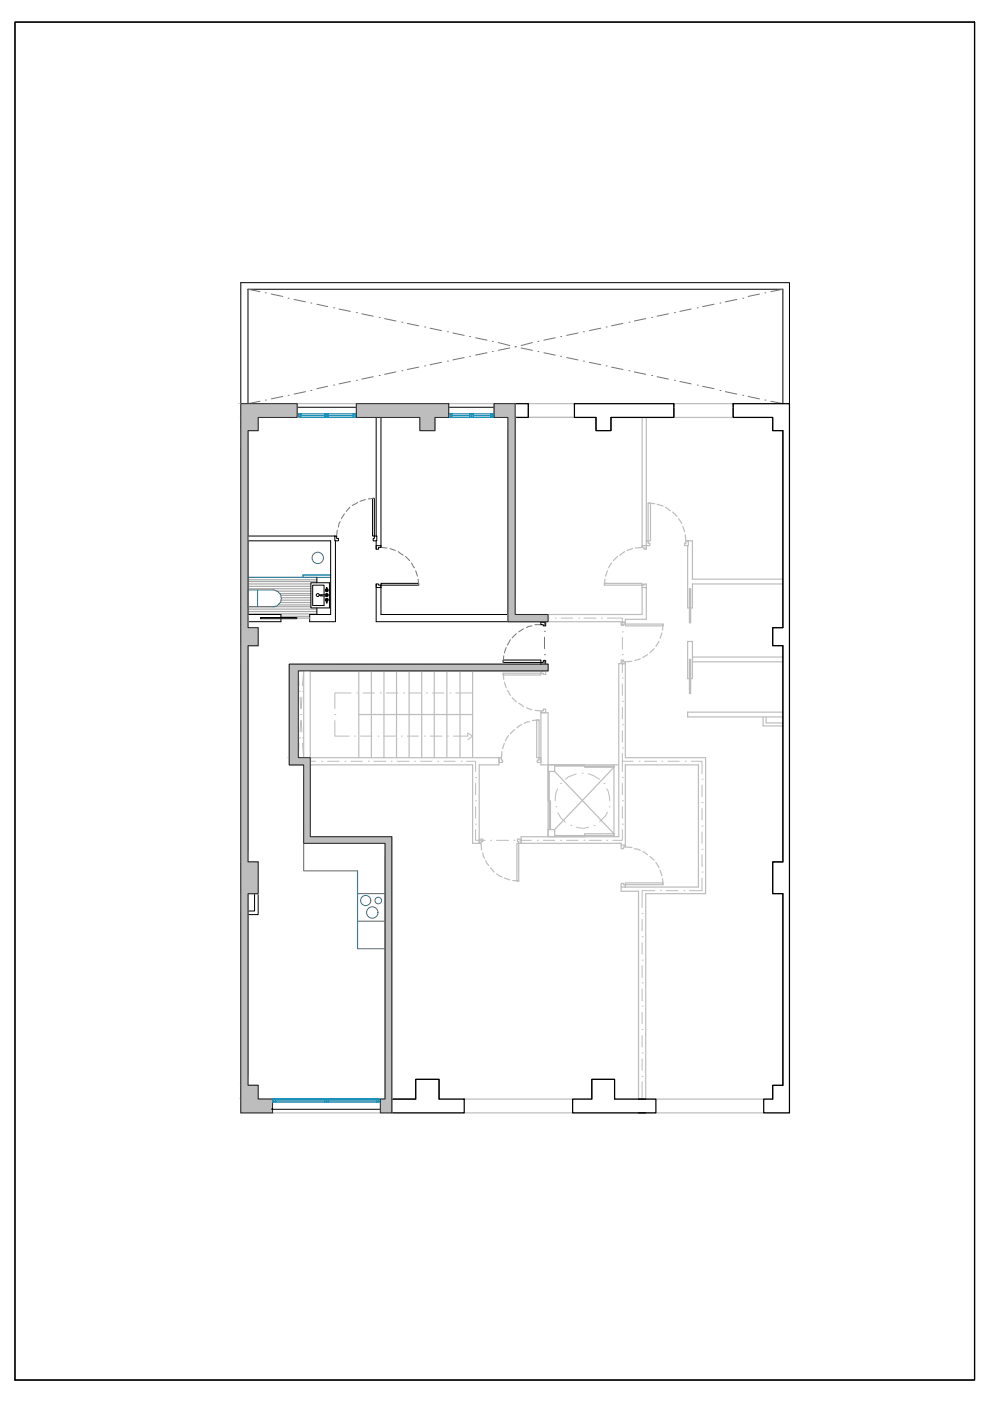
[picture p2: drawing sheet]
<svg xmlns="http://www.w3.org/2000/svg" width="210mm" height="297mm" viewBox="0 0 210 297" stroke-linecap="round" stroke-linejoin="round" font-family="sans-serif">
<!-- layer: 0 -->
<g fill="none" stroke="#bdbdbd" stroke-width=".25">
<path d="M51.1 85.6h116.3M112 88.5h9.8M136.1 88.5v27.2M137 88.5v26.2M142.9 88.5h12.5M137 115.7v.7M145.8 114.7h1v8.1h19.2M145.8 115.7v13.2h.4M136.1 124.6v5.7h-26.9M137 124.4v6.9h-4.4v.6h-.9v-.1h-16M146.8 139.3h19.2M166 123.8h-19.2v5.1h-.4"/>
<path d="M63.2 142.2h1.2v18.4h-1.2zM65.8 142.2v18.4h40v1.6h-4.2v16.6h-1.4v-16.6h-34.4M76.1 151.5h24.1M76.1 142.2v18.4M78.7 142.2v18.4M81.4 142.2v18.4M84.1 142.2v18.4M86.7 142.2v18.4M89.4 142.2v18.4M92.1 142.2v18.4M94.7 142.2v18.4M97.5 142.2v18.4"/>
<path d="M100.2 142.2v18.4M114.7 151.1h1.5v11.1h-1.5zM146.2 143.9h-.4v-7.9h1v7.9h-.4M146.8 140.3h19.2M161.8 152v1.9h4.2M162.4 152v1.3h3.6M166 151h-20.2v1h20.2M116.2 162.2h1.4v1.4h-1.4zM116.2 175.9h1.4v1.5h-1.4zM116.2 163.6h.3v6.2h-.3zM116.5 169.8h.2v6.1h-.2zM117.6 162.2h6.4v.2h-6.4z"/>
<path d="M117.6 177.2h6.4v.2h-6.4zM117.6 163.6l12.6 13.2M124 162.4h6.2v.3h-6.2zM124 176.8h6.2v.4h-6.2zM130.2 162.2v15.2M130.2 162.7l-12.6 13.2M131.2 162.2h-15v15.2M131.7 179.2v-.4h-21.2v-1.4h20.7v-36.7h1.4v19.9h17v28.9h-12.7v43.5M132.6 179.2v-17h15.5v25.9h-15.5M131.7 188.1v.9h3.7v44M51.1 236h116.3M93.1 233h32.4"/>
<path d="M130.3 233h33.5"/>
</g>
<g fill="none" stroke="#000" stroke-width=".21">
<path d="M52.6 85.6v-24.3h113.4v24.3M62.9 86.3h12.9M63 85.6v.6h-.1v.3h.1v2M75.6 85.6v.6h.2v.3h-.2v2M92.2 88.5v2.8h-3.2v-2.8h-8.2v27.6M95 86.3h9.9M95.1 85.6v.6h-.1v.3h.1v2h9.7v-2h.1l-.1-.9M107.7 88.5v41.8h-26.9v-6.2M112 85.6v.6M112 86.5v2M121.8 85.6v.6M142.9 86.5v2h-13.4v2.8h-3.1v-2.8h-17.2v41.8"/>
<path d="M142.9 85.6v.6M155.4 86.5v2h8.4v2.8h2.2v41.8M155.4 85.6v.6M71 113.7h-18.4v-22.4h2.1v-2.8h25.1v25.2M71.1 114.7v17.1h-5.4v-1.5h4.4v-15.6h-17.5v15.6h7v.6M79.8 114.7v1.7M52.6 136.9v45.8h2.1v6.8h-2.1v40.6h2.1v2.9M59.6 131.2v.6h-7v1.3M79.8 123.8v8h34.9v.1h1v-.1M166 136.9v45.8h-2.2v6.8h2.2v40.6h-2.2v2.9M65.8 142.2h50.4v-1.4h-54.9v21.4h3.1v16.6h17.3v54.2M65.8 162.2v15.2h17.3v55.6h5v-4.2h5v4.2"/>
<path d="M54 189.5v3.7h-1.4M54.7 189.5v4.4h-2.1M51.1 236v-176.1h116.3v176.1M57.7 235.2h23.1M57.8 235.1h-.1l.1 .1M80.6 235.1h.2l-.2 .1M125.5 233v-4.2h4.8v4.2"/>
</g>
<!-- layer: CARPINTERIA -->
<g fill="none" stroke="#a6a6a6" stroke-width=".25">
<path d="M52.6 122.4h14.6M52.6 122.9h14.6M52.6 123.3h14.6M52.6 123.8h13.3M52.6 124.3h13.3M52.6 124.8h13.3M52.6 128.6h13.3M52.6 129.1h14.6M52.6 129.7h14.6M52.6 130.2h14.6M58.7 125.3h7.2M59.1 128.3h6.8"/>
<path d="M59.3 125.8h6.6M59.4 127.7h6.5M59.6 126.2h6.3M59.6 127.2h6.3M59.6 130.7h6.1M59.7 126.7h6.2M63 131h2.7"/>
</g>
<!-- layer: 0-Sanitarios -->
<g fill="none" stroke="#3f6f7f" stroke-width=".21">
<path d="M52.6 125.1h5.3a1.82 1.82 0 0 1 1.7 1.6 1.82 1.82 0 0 1-1.3 1.9h-5.7zM52.6 122.4h17.5M54.6 125.1v3.5M64.4 178.8v5.8h11.4v16.6h5.9M75.8 195.3h5.9M75.8 189.5h5.9"/>
<circle cx="67.4" cy="118.3" r="1.21"/>
<circle cx="77.5" cy="190.9" r="1.08"/>
<circle cx="78.9" cy="193.5" r="1.21"/>
<circle cx="80.2" cy="190.9" r=".7"/>
</g>
<!-- layer: 17-mamparas-vidrio -->
<g fill="none" stroke="#0086b3" stroke-width=".25">
<path d="M63 87.7h.4v.8h-.4zM63.4 87.7h.4v.8h-.4zM63.8 87.7h5.2v.8h-5.2zM63.8 88.1h5.2M69 87.7h.3v.8h-.3zM69.3 87.7h.3v.8h-.3zM69.6 87.7h5.3v.8h-5.3zM69.6 88.1h5.3M74.9 87.7h.4v.8h-.4zM75.3 87.7h.3v.8h-.3zM95.1 87.7h.4v.8h-.4zM95.5 87.7h.3v.8h-.3z"/>
<path d="M95.8 87.7h3.8v.8h-3.8zM95.8 88.1h3.8M99.6 87.7h.3v.8h-.3zM99.9 87.7h.4v.8h-.4zM100.3 87.7h3.8v.8h-3.8zM100.3 88.1h3.8M104.1 87.7h.4v.8h-.4zM104.5 87.7h.3v.8h-.3zM70.1 121.9h-5.8v.5M54.7 233h27M57.8 233h22.8h-.3v.7h.3v-.7M57.8 233h.2v.7h-.2z"/>
<path d="M58 233h.4v.7h-.4zM58.4 233h10.4v.7h-10.4zM58.4 233.4h10.4M68.8 233h.4v.7h-.4zM69.2 233h.4v.7h-.4zM69.6 233h10.3v.7h-10.3zM69.6 233.4h10.3M79.9 233h.4v.7h-.4z"/>
</g>
<!-- layer: 0 -->
<g fill="none" stroke="#757575" stroke-width=".21">
<path d="M52.6 61.3l2.5 .5M56.3 62.1h.1M57.5 62.3l2.4 .6M61.1 63.2h.1M62.4 63.5l2.4 .5M65.9 64.2h.1M67.2 64.5l2.3 .5M70.7 65.3h.1M71.9 65.5l2.4 .5M75.6 66.3h.1M76.7 66.5l2.4 .5M79.1 79.9l-2.4 .5"/>
<path d="M80.4 79.6h.1M80.4 67.3h.1M81.5 67.5l2.4 .6M83.9 78.9l-2.4 .5M85.2 78.6h.1M85.2 68.3h.1M86.4 68.6l2.4 .5M88.8 77.8l-2.4 .5M90 77.6h.1M90 69.3h.1M91.2 69.6l2.4 .5M93.6 76.8l-2.4 .5"/>
<path d="M94.9 76.6h.1M94.9 70.3h.1M96 70.6l2.4 .5M98.4 75.8l-2.4 .5M99.6 75.6h.1M99.6 71.4h.1M100.8 71.6l2.5 .5M103.3 74.8l-2.5 .5M104.4 74.5h.1M104.4 72.4h.1M105.7 72.6l2.4 .7M108.1 73.8l-2.4 .5"/>
<path d="M109.2 73.5h.1M110.5 73.8l2.4 .5M112.9 72.6l-2.4 .7M114 72.4h.1M114 74.5h.1M115.3 74.8l2.4 .5M117.7 71.6l-2.4 .5M118.9 71.4h.1M118.9 75.6h.1M120.1 75.8l2.5 .5M122.6 70.6l-2.5 .5M123.7 70.3h.1"/>
<path d="M123.7 76.6h.1M125 76.8l2.4 .5M127.4 69.6l-2.4 .5M128.5 69.3h.1M128.5 77.6h.1M129.7 77.8l2.4 .5M132.1 68.6l-2.4 .5M133.4 68.3h.1M133.4 78.6h.1M134.5 78.9l2.4 .5M136.9 67.5l-2.4 .6M138.2 67.3h.1"/>
<path d="M138.2 79.6h.1M139.3 79.9l2.4 .5M141.7 66.5l-2.4 .5M143 66.3h.1M146.6 65.5l-2.5 .5M147.8 65.3h.1M151.4 64.5l-2.4 .5M152.7 64.2h.1M156.2 63.5l-2.4 .5M157.5 63.2h.1M161 62.3l-2.4 .6M162.2 62.1h.1"/>
<path d="M166 61.3l-2.6 .5M55.1 85.1l-2.5 .5M56.3 84.8h.1M59.9 84.1l-2.4 .5M61.1 83.8h.1M64.8 83l-2.4 .6M65.9 82.8h.1M69.5 81.9l-2.3 .5M70.7 81.6h.1M74.3 80.9l-2.4 .5M75.6 80.6h.1M108.5 88.6h.1"/>
<path d="M108.5 93.6h.1M108.5 98.5h.1M108.5 85.6v1.8M108.5 89.9v2.4M108.5 94.7v2.6M108.5 99.7v2.5M143 80.6h.1M144.1 80.9l2.5 .5M147.8 81.6h.1M149 81.9l2.4 .5M152.7 82.8h.1M153.8 83l2.4 .6"/>
<path d="M157.5 83.8h.1M158.6 84.1l2.4 .5M162.2 84.8h.1M163.4 85.1l2.6 .5M108.5 103.4h.1M108.5 108.3h.1M108.5 113.3h.1M108.5 118.2h.1M108.5 104.6v2.4M108.5 109.6v2.4M108.5 114.5v2.5M108.5 119.4v2.5"/>
<path d="M108.5 123h.1M108.5 128h.1M108.5 129.3v1.7h2.2M108.5 124.3v2.6M111.9 131h.1M113.2 131h2.2v1.6M115.4 133.8h.1M115.4 138.8h.1M115.4 139.9v1.7h-3.3M115.4 135.1v2.4M62.1 144.1h.1M62.1 149.1h.1"/>
<path d="M62.1 153.9h.1M62.1 158.9h.1M62.1 145.3v2.5M62.1 150.2v2.6M62.1 155.2v2.4M65.4 141.6h-3.3v1.3M66.5 141.6h.1M67.8 141.6h2.4M71.5 141.6h.1M72.8 141.6h2.4M76.5 141.6h.1M77.7 141.6h2.4"/>
<path d="M81.4 141.6h.1M82.6 141.6h2.5M86.2 141.6h.1M87.5 141.6h2.5M91.2 141.6h.1M92.5 141.6h2.4M96.1 141.6h.1M97.4 141.6h2.4M101.1 141.6h.1M102.4 141.6h2.4M106 141.6h.1M107.2 141.6h2.5"/>
<path d="M110.9 141.6h.1M62.1 160.1v1.3h3.1v2.2M65.2 164.8h.1M65.2 169.8h.1M65.2 174.7h.1M65.2 175.9v2.3h2.4M65.2 166.1v2.4M65.2 171.1v2.4M68.8 178.2h.1M70 178.2h2.5M73.8 178.2h.1M74.9 178.2h2.6"/>
<path d="M78.6 178.2h.1M79.9 178.2h2.4v2.9M82.3 182.4h.1M82.3 187.3h.1M82.3 192.3h.1M82.3 197.2h.1M82.3 183.6v2.4M82.3 188.6v2.4M82.3 193.4v2.5M82.3 198.4v2.5M82.3 202h.1M82.3 207h.1"/>
<path d="M82.3 211.9h.1M82.3 216.9h.1M82.3 203.3v2.4M82.3 208.3v2.4M82.3 213.2v2.4M82.3 218v2.6M82.3 221.7h.1M82.3 226.7h.1M82.3 231.6h.1M82.3 223v2.5M82.3 228v2.4M82.3 232.9v3.1"/>
</g>
<!-- layer: 23-PUERTAS -->
<g fill="none" stroke="#bdbdbd" stroke-width=".25">
<path d="M129.7 119.4l-.7 1M130.9 118l-.9 .9M132.5 117l-1.1 .7M134.1 116.3l-1.1 .4M136.1 115.7h.9v.7h-.5v-.3h-.4zM136.1 116.1l-1.4 .1M137 114.7h.4v.5h.4v.5h-.8zM137.4 106.7h.5v8h-.5zM137.4 106.7l1.4 .1M139.3 106.9l1.3 .4M141.1 107.6l1 .7M142.6 108.6l.9 .9"/>
<path d="M143.9 110l.6 1M144.8 111.6l.4 1.2M145.3 113.4l.1 1.3M145.4 114.7h.5v1h-.7v-.5h.2zM128.1 123.7h8v.4h-8zM128.3 122.8l-.2 1.3M128.8 121l-.4 1.2M131.7 131.9h.9v.4h-.4v.3h-.5zM131.7 139.9h.5v.4h.4v.4h-.9zM132.6 132.3h8v.4h-8zM135.8 139.7l-1.2 .4M136.1 124.1h.4v-.3h.5v.8h-.9z"/>
<path d="M137.3 138.8l-1 .6M138.7 137.5l-.9 .9M139.7 136l-.6 1M140.3 134.2l-.3 1.2M140.6 132.3l-.1 1.3M146.2 124.8h.2v7.3h-.2zM146.2 139.8h.2v7.3h-.2zM106.4 159.4l-.1 1.2M106.7 142.7h8v.4h-8zM106.7 142.7l.1 1.3M106.9 144.6l.4 1.2M106.9 157.6l-.3 1.1"/>
<path d="M107.6 146.4l.6 1M107.8 155.9l-.6 1.2M108.6 147.9l.9 .9M109.1 154.7l-.9 .9M110 149.1l1 .7M110.6 153.7l-1 .6M111.6 150.1l1.2 .4M112.3 153l-.8 .1-.4 .3M113.4 150.6l1.3 .1M113.8 152.6h.5v8h-.5zM114.3 152.6l-1.4 .2M114.7 142.2v.5h.5v.3h.5v-.8"/>
<path d="M114.7 150.7h.5v-.3h.5v.7h-1zM134 140.2l-1.4 .1M101.6 177.9h.8v.5h-.4v.4h-.4zM102 178.8l.1 1.4M105.8 160.6h.5v.5h.3v.6h-.8zM109.6 178.8h.4v8h-.4zM109.7 177.9h.8v.9h-.5v-.4h-.3zM114.3 160.6h.4v1.1h-.8v-.6h.4zM131.7 179.2h.9v.4h-.4v.3h-.5zM132.6 179.6l1.4 .1M134.5 179.9l.9 .2 .4 .2M102.4 180.8l.1 .8 .2 .4"/>
<path d="M103 182.5l.6 1M104 184l.8 .9M105.3 185.3l1.1 .6M106.9 186.2l1.2 .3M108.7 186.7l1.3 .1M131.7 187.3h.5v.3h.4v.5h-.9zM132.6 187.2h8v.4h-8zM136.3 180.6l1 .6M137.8 181.6l.9 .8M139.1 182.9l.6 1.1M140 184.5l.3 1.2M140.5 186.3l.1 1.3"/>
</g>
<g fill="none" stroke="#000" stroke-width=".21">
<path d="M71 113.7h.4v.5h.4v.5h-.8zM79 105.6h.4v8.1h-.4zM79.4 113.7h.5v1h-.8v-.5h.3zM79.8 115.7h1v.4h-.5v.3h-.5zM52.6 133.1h2.1v3.8h-2.1M55.2 130.9h7.8v.3h-7.8zM79.8 123.8h.5v.3h.5v.5h-1zM80.8 123.7h8v.4h-8zM106.7 139.9h8v.5h-8zM114.7 131.9h1v.8h-.5v-.3h-.5zM166 133.1h-2.2v3.8h2.2M114.7 140.4h.5v-.3h.5v.7h-1z"/>
<path d="M114.7 142.2h1"/>
</g>
<g fill="none" stroke="#757575" stroke-width=".21">
<path d="M71.5 112.4l-.1 1.3M72.1 110.6l-.2 .4-.1 .7M73 109l-.6 1M74.2 107.6l-.8 .8M75.8 106.5l-1.1 .7M77.5 105.9l-1.2 .4M79.4 105.6l-1.3 .2M80.8 116.1l1.2 .1M82.7 116.3l1.1 .4M84.5 117l1 .7M86 118l.9 .9M87.2 119.4l.7 1"/>
<path d="M88.1 121l.4 1.2M88.6 122.8l.2 1.3M106.8 139.1l-.1 1.3M107.3 137.3l-.4 1.1M108.2 135.6l-.6 1.2M109.5 134.4l-.9 .8M111 133.3l-1 .7M112.8 132.7l-.8 .1-.4 .3M113.4 132.4h1.3"/>
</g>
<!-- layer: 0 -->
<g fill="none" stroke="#bdbdbd" stroke-width=".21">
<path d="M108.5 98.5h.1M108.5 93.6h.1M108.5 88.6h.1M108.5 85.6v1.8M108.5 89.9v2.4M108.5 94.7v2.6M108.5 99.7v2.5M108.5 118.2h.1M108.5 113.3h.1M108.5 108.3h.1M108.5 103.4h.1M108.5 104.6v2.4"/>
<path d="M108.5 109.6v2.4M108.5 114.5v2.5M108.5 119.4v2.5M108.5 129.3v1.7h3M108.5 128h.1M108.5 123h.1M108.5 124.3v2.6M112.8 131h.1M114 131h2.5M117.7 131h.1M119 131h2.4M122.7 131h.1"/>
<path d="M123.8 131h2.6M127.5 131h.1M128.8 131h3.2v1.7M132 138.8h.1M132 134h.1M132 135.1v2.6M63.2 142.2l.2 3.2M63.4 157.6l-.2 3M63.5 156.4h.1M63.5 146.5h.1M63.6 147.8l.2 2.4M63.8 151.5h.1"/>
<path d="M63.8 152.8l-.2 2.4M63.9 152.8l.1 2.4M64 147.8l-.1 2.4M64.1 146.5h.1M64.1 156.4h.1M64.1 157.6l.3 3M64.4 142.2l-.3 3.2M71 152.8v3.3h3M71 151.5h.1M74.4 146.9h-3.4v3.3M75.2 156.1h.1M75.7 146.9h.1"/>
<path d="M76.5 156.1h2.4M77 146.9h2.4M80.1 156.1h.1M80.6 146.9h.1M81.4 156.1h2.4M81.9 146.9h2.4M85.1 156.1h.1M85.6 146.9h.1M86.4 156.1h2.4M86.7 146.9h2.6M90 156.1h.1M90.4 146.9h.1"/>
<path d="M91.2 156.1h2.5M91.7 146.9h2.4M94.9 156.1h.1M95.4 146.9h.1M96.1 156.1h3.1v-.7l1 .7-1 .7M96.6 146.9h3.6M132 159.8v1.6h2.2M132 158.6h.1M132 153.7h.1M132 148.7h.1M132 143.7h.1M132 140.1v2.5"/>
<path d="M132 145v2.4M132 150v2.4M132 154.9v2.4M65.2 161.4h1.7M68.2 161.4h.1M69.5 161.4h2.4M73.2 161.4h.1M74.4 161.4h2.4M78.1 161.4h.1M79.2 161.4h2.6M82.9 161.4h.1M84.2 161.4h2.5"/>
<path d="M87.9 161.4h.1M89.2 161.4h2.4M92.8 161.4h.1M94.1 161.4h2.4M97.8 161.4h.1M98.9 161.4h1.9v2.2M100.8 175.9v2.3h2.1M100.8 174.7h.1M100.8 169.8h.1M100.8 164.8h.1M100.8 166.1v2.4M100.8 171.1v2.4"/>
<path d="M104 178.2h.1M105.3 178.2h2.5M109 178.2h.1M110.2 178.2h2.4M113.9 178.2h.1M115.2 178.2h2.4M117.9 171.1h.1M118.2 167.2l-.3 .9-.2 1.7M118.2 172.3l.7 1 1 1.1M118.9 166.1h.1M118.9 178.2h.1M120.1 178.2h2.5"/>
<path d="M121 175h.1M122.2 164.1l-1.7 .6-.6 .5M122.2 175.4l1.5 .2 1.1-.2M123.4 163.9h.1M123.8 178.2h.1M124.7 164.1l1.2 .4 1.2 .7M125 178.2h2.5M126 175h.1M128 166.1h.1M128.7 167.2l.2 .4 .4 2.2M128.7 178.2h.1M128.8 172.2l-.4 .8-1.3 1.2"/>
<path d="M129.2 171.1h.1M132 164.8h.1M132 169.8h.1M132 174.7h.1M132 175.9v2.3h-2.1M132 161.4v2.2M132 166.1v2.4M132 171.1v2.4M135.5 161.4h.1M136.7 161.4h2.5M140.3 161.4h.1M141.6 161.4h2.4"/>
<path d="M145.3 161.4h.1M146.6 161.4h2.2v2.7M148.8 175.1h.1M148.8 170.2h.1M148.8 165.2h.1M148.8 166.5v2.4M148.8 171.4v2.4M148.8 176.4v2.4M136.1 198.6h.1M136.1 193.7h.1M136.1 194.9v2.4M136.1 199.9v2.4"/>
<path d="M138.8 188.8h-2.7v3.6M140.1 188.8h.1M141.2 188.8h2.6M145 188.8h.1M148.8 186.2v2.6h-2.6M148.8 184.9h.1M148.8 180.1h.1M148.8 181.2v2.6M136.1 218.3h.1M136.1 213.3h.1M136.1 208.4h.1M136.1 203.6h.1"/>
<path d="M136.1 204.7v2.5M136.1 209.7v2.5M136.1 214.6v2.4M136.1 219.6v2.4M136.1 228.2h.1M136.1 223.3h.1M136.1 224.5v2.4M136.1 229.3v3.7"/>
</g>
<!-- layer: CARPINTERIA -->
<g fill="#bdbdbd" stroke="#bdbdbd" stroke-width=".21">
<path d="M51.1 85.6l11.9 2.9v-2.9zM51.1 85.6l11.9 2.9h-11.9z"/>
<path d="M51.1 88.5l3.6 2.8v-2.8zM51.1 88.5l3.6 2.8h-3.6z"/>
<path d="M51.1 91.3l1.5 41.8v-41.8zM51.1 91.3l1.5 41.8h-1.5z"/>
<path d="M51.1 133.1l3.6 3.8v-3.8zM51.1 133.1l3.6 3.8h-3.6z"/>
<path d="M51.1 136.9l1.5 45.8v-45.8zM51.1 136.9l1.5 45.8h-1.5z"/>
<path d="M51.1 182.7l3.6 6.8v-6.8zM51.1 182.7l3.6 6.8h-3.6z"/>
<path d="M51.1 189.5l1.5 40.6v-40.6zM51.1 189.5l1.5 40.6h-1.5z"/>
<path d="M51.1 230.1l3.6 2.9v-2.9zM51.1 230.1l3.6 2.9h-3.6z"/>
<path d="M51.1 233l6.7 3v-3zM51.1 233l6.7 3h-6.7z"/>
<path d="M75.6 85.6l19.5 2.9v-2.9zM75.6 85.6l19.5 2.9h-19.5z"/>
<path d="M89 88.5l3.2 2.8v-2.8zM89 88.5l3.2 2.8h-3.2z"/>
<path d="M104.8 85.6l4.4 2.9v-2.9zM104.8 85.6l4.4 2.9h-4.4z"/>
<path d="M107.7 88.5l1.5 41.8v-41.8zM107.7 88.5l1.5 41.8h-1.5z"/>
<path d="M107.7 130.3l8.5 1.5v-1.5zM107.7 130.3l8.5 1.5h-8.5z"/>
<path d="M61.3 140.8l54.9 1.4v-1.4zM61.3 140.8l54.9 1.4h-54.9z"/>
<path d="M61.3 142.2l1.9 18.4v-18.4zM61.3 142.2l1.9 18.4h-1.9z"/>
<path d="M61.3 160.6l4.5 1.6v-1.6zM61.3 160.6l4.5 1.6h-4.5z"/>
<path d="M64.4 162.2l1.4 15.2v-15.2zM64.4 162.2l1.4 15.2h-1.4z"/>
<path d="M64.4 177.4l18.7 1.4v-1.4zM64.4 177.4l18.7 1.4h-18.7z"/>
<path d="M81.7 178.8l1.4 54.2v-54.2zM81.7 178.8l1.4 54.2h-1.4z"/>
<path d="M80.6 233l2.5 3v-3zM80.6 233l2.5 3h-2.5z"/>
</g>
<!-- layer: 20-MUROS-CERRAMIENTO -->
<path d="M51.1 85.6h11.9v2.9h-8.3v2.8h-2.1v41.8h2.1v3.8h-2.1v45.8h2.1v6.8h-2.1v40.6h2.1v2.9h3.1v3h-6.7zM75.6 85.6h19.5v2.9h-2.9v2.8h-3.2v-2.8h-13.4zM104.8 85.6h4.4v44.7h7v1.5h-8.5v-43.3h-2.9zM61.3 140.8h54.9v1.4h-53v18.4h2.6v16.8h17.3v58.6h-2.5v-3h1.1v-54.2h-17.3v-16.6h-3.1z" fill="none" stroke="#2b2b2b" stroke-width=".21"/>
<path d="M3.2 4.7h203.4v287.9h-203.4zM109.2 85.6h2.8v2.9h-2.8M121.8 85.6h21.1v2.9h-13.4v2.8h-3.1v-2.8h-4.6zM155.4 85.6h12v150.4h-5.5v-3h1.9v-2.9h2.2v-40.6h-2.2v-6.8h2.2v-45.8h-2.2v-3.8h2.2v-41.8h-2.2v-2.8h-8.4zM83.1 233h5v-4.2h5v4.2h5.3v3h-15.3zM135.4 233h3.7v3h-3.7M136.9 233h-6.6v-4.2h-4.8v4.2h-4.1v3h15.5" fill="none" stroke="#000" stroke-width=".25"/>
<!-- layer: Sanitarios -->
<g fill="none" stroke="#000" stroke-width=".21">
<path d="M65.9 123.6h4v5.3h-4zM67.2 122.4v1.2M67.2 128.9v1.4M67.9 126.2h.1M67.9 126.1h1.3M67.9 126.4h1.3M68.1 126.2h.1M68.7 126.1v-2h-2.4v4.3h2.4v-2M69 126a.32 .32 0 0 1 .5-.1 .32 .32 0 0 1 0 .5 .32 .32 0 0 1-.5-.1M69.1 126h.2l.2 .2-.2 .1h-.2M69.2 126l.3 .2-.3 .1M69.2 124.8a.32 .32 0 0 0-.2 .5 .32 .32 0 0 0 .5 0 .32 .32 0 0 0-.1-.5"/>
<path d="M69.2 127.5a.32 .32 0 0 1-.2-.5 .32 .32 0 0 1 .5 0 .32 .32 0 0 1-.1 .5M69.2 125l-.1 .2 .2 .1 .2-.1-.1-.2M69.2 124.7h.1v.4h-.1zM69.2 124.7v-.1l.1 .1M69.2 125.2h.1M69.2 126.2h.1M69.2 127.4h.1v.3h-.1zM69.2 127.7v.2l.1-.2M69.2 127.2h.1M69.2 127.2v.1l-.1-.2 .2-.1 .2 .1-.1 .2-.1-.1M69.2 125.1v.1M69.3 125.1v.1"/>
<circle cx="67.4" cy="126.2" r=".32"/>
</g>
</svg>
